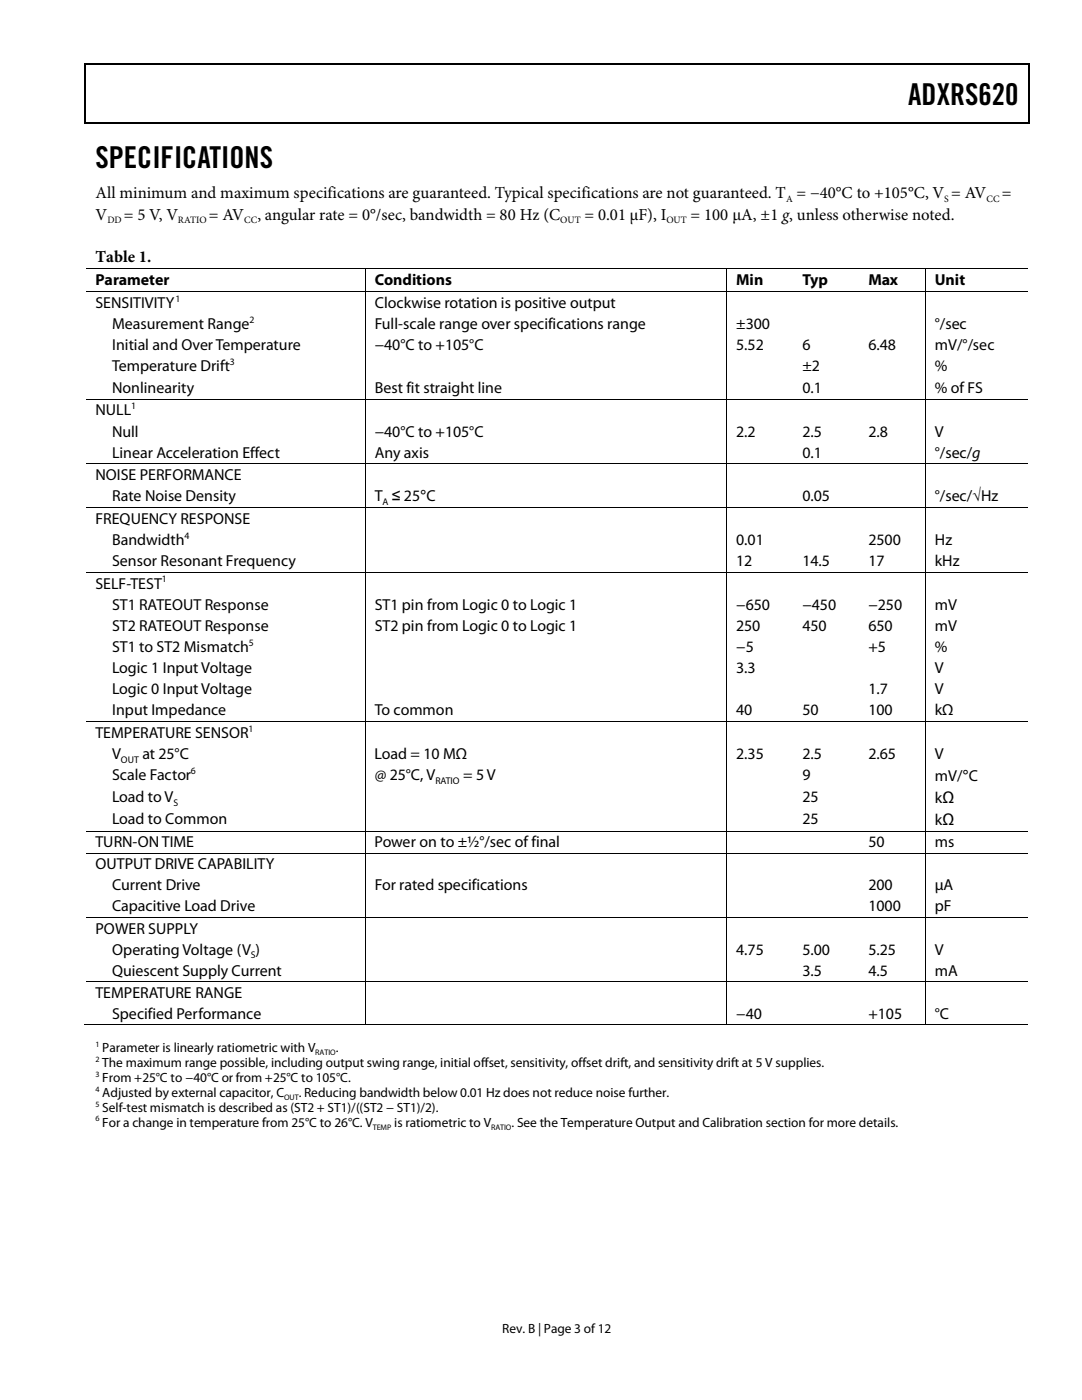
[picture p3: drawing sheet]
<svg xmlns="http://www.w3.org/2000/svg" width="216mm" height="279mm" viewBox="0 0 216 279" stroke-linecap="round" stroke-linejoin="round" font-family="sans-serif">
<defs><g id="words">
<g font-size="6">
<text x="181.2" y="20.9">ADXRS620</text>
<text x="19" y="33.6">SPECIFICATIONS</text>
</g>
<g font-size="3.3">
<text x="19" y="39.5">All minimum and maximum specifications are guaranteed. Typical specifications are not guaranteed. T = −40°C to +105°C, V = AV</text>
<text x="199.9" y="39.5">=</text>
<text x="19" y="43.9">V</text>
<text x="24.7" y="43.9">= 5 V, V</text>
<text x="41.7" y="43.9">= AV</text>
<text x="51.4" y="43.9">, angular rate = 0°/sec, bandwidth = 80 Hz (C</text>
<text x="116.6" y="43.9">= 0.01 µF), I</text>
<text x="137.8" y="43.9">= 100 μA, ±1 g, unless otherwise noted.</text>
<text x="19.1" y="52.4">Table 1.</text>
</g>
<g font-size="3.2">
<text x="19" y="56.9">Parameter</text>
<text x="74.8" y="56.9">Conditions</text>
<text x="146.9" y="56.9">Min</text>
<text x="160.1" y="56.9">Typ</text>
<text x="173.3" y="56.9">Max</text>
<text x="186.5" y="56.9">Unit</text>
<text x="19" y="61.4">SENSITIVITY</text>
<text x="22.4" y="65.6">Measurement Range</text>
<text x="74.8" y="61.4">Clockwise rotation is positive output</text>
<text x="74.8" y="65.6">Full-scale range over specifications range</text>
<text x="146.9" y="65.6">±300</text>
<text x="186.5" y="65.6">°/sec</text>
<text x="22.4" y="69.8">Initial and Over Temperature</text>
<text x="74.8" y="69.8">−40°C to +105°C</text>
<text x="146.9" y="69.8">5.52</text>
<text x="160.1" y="69.8">6</text>
<text x="173.3" y="69.8">6.48</text>
<text x="186.5" y="69.8">mV/°/sec</text>
<text x="22.4" y="74.1">Temperature Drift</text>
<text x="160.1" y="74.1">±2</text>
<text x="186.5" y="74.1">%</text>
<text x="19" y="82.9">NULL</text>
<text x="22.4" y="78.4">Nonlinearity</text>
<text x="74.8" y="78.4">Best fit straight line</text>
<text x="160.1" y="78.4">0.1</text>
<text x="186.5" y="78.4">% of FS</text>
<text x="22.4" y="87.1">Null</text>
<text x="74.8" y="87.1">−40°C to +105°C</text>
<text x="146.9" y="87.1">2.2</text>
<text x="160.1" y="87.1">2.5</text>
<text x="173.3" y="87.1">2.8</text>
<text x="186.5" y="87.1">V</text>
<text x="19" y="95.7">NOISE PERFORMANCE</text>
<text x="22.4" y="91.3">Linear Acceleration Effect</text>
<text x="74.8" y="91.3">Any axis</text>
<text x="160.1" y="91.3">0.1</text>
<text x="186.5" y="91.3">°/sec/g</text>
<text x="22.4" y="99.9">Rate Noise Density</text>
<text x="74.8" y="100.1">T ≤ 25°C</text>
<text x="160.1" y="99.9">0.05</text>
<text x="186.5" y="100.1">°/sec/√Hz</text>
<text x="19" y="104.6">FREQUENCY RESPONSE</text>
<text x="22.4" y="108.8">Bandwidth</text>
<text x="22.4" y="113">Sensor Resonant Frequency</text>
<text x="146.9" y="108.8">0.01</text>
<text x="146.9" y="113">12</text>
<text x="160.1" y="113">14.5</text>
<text x="173.3" y="108.8">2500</text>
<text x="173.3" y="113">17</text>
<text x="186.5" y="108.8">Hz</text>
<text x="186.5" y="113">kHz</text>
<text x="19" y="117.5">SELF-TEST</text>
<text x="22.4" y="121.7">ST1 RATEOUT Response</text>
<text x="22.4" y="125.9">ST2 RATEOUT Response</text>
<text x="74.8" y="121.7">ST1 pin from Logic 0 to Logic 1</text>
<text x="74.8" y="125.9">ST2 pin from Logic 0 to Logic 1</text>
<text x="146.9" y="121.7">−650</text>
<text x="146.9" y="125.9">250</text>
<text x="160.1" y="121.7">−450</text>
<text x="160.1" y="125.9">450</text>
<text x="173.3" y="121.7">−250</text>
<text x="173.3" y="125.9">650</text>
<text x="186.5" y="121.7">mV</text>
<text x="186.5" y="125.9">mV</text>
<text x="22.4" y="130.1">ST1 to ST2 Mismatch</text>
<text x="146.9" y="130.1">−5</text>
<text x="173.3" y="130.1">+5</text>
<text x="186.5" y="130.1">%</text>
<text x="22.4" y="134.4">Logic 1 Input Voltage</text>
<text x="146.9" y="134.4">3.3</text>
<text x="186.5" y="134.4">V</text>
<text x="22.4" y="138.6">Logic 0 Input Voltage</text>
<text x="22.4" y="142.8">Input Impedance</text>
<text x="74.8" y="142.8">To common</text>
<text x="146.9" y="142.8">40</text>
<text x="160.1" y="142.8">50</text>
<text x="173.3" y="138.6">1.7</text>
<text x="173.3" y="142.8">100</text>
<text x="186.5" y="138.6">V</text>
<text x="186.5" y="142.8">kΩ</text>
<text x="19" y="147.3">TEMPERATURE SENSOR</text>
<text x="22.4" y="151.5">V</text>
<text x="22.4" y="155.7">Scale Factor</text>
<text x="28.4" y="151.5">at 25°C</text>
<text x="74.8" y="151.5">Load = 10 MΩ</text>
<text x="74.8" y="155.7">@ 25°C, V</text>
<text x="92.4" y="155.7">= 5 V</text>
<text x="146.9" y="151.5">2.35</text>
<text x="160.1" y="151.5">2.5</text>
<text x="160.1" y="155.7">9</text>
<text x="173.3" y="151.5">2.65</text>
<text x="186.5" y="155.9">mV/°C</text>
<text x="186.5" y="151.5">V</text>
<text x="22.4" y="160.1">Load to V</text>
<text x="160.1" y="160.1">25</text>
<text x="186.5" y="160.2">kΩ</text>
<text x="22.4" y="164.5">Load to Common</text>
<text x="160.1" y="164.5">25</text>
<text x="186.5" y="164.6">kΩ</text>
<text x="19" y="169.1">TURN-ON TIME</text>
<text x="19" y="173.5">OUTPUT DRIVE CAPABILITY</text>
<text x="74.8" y="169.1">Power on to ±½°/sec of final</text>
<text x="173.3" y="169.1">50</text>
<text x="186.5" y="169.1">ms</text>
<text x="22.4" y="177.7">Current Drive</text>
<text x="74.8" y="177.7">For rated specifications</text>
<text x="173.3" y="177.7">200</text>
<text x="186.5" y="177.7">µA</text>
<text x="22.4" y="181.9">Capacitive Load Drive</text>
<text x="173.3" y="181.9">1000</text>
<text x="186.5" y="181.9">pF</text>
<text x="19" y="186.3">POWER SUPPLY</text>
<text x="22.4" y="190.5">Operating Voltage (V )</text>
<text x="146.9" y="190.5">4.75</text>
<text x="160.1" y="190.5">5.00</text>
<text x="173.3" y="190.5">5.25</text>
<text x="186.5" y="190.5">V</text>
<text x="22.4" y="194.7">Quiescent Supply Current</text>
<text x="160.1" y="194.7">3.5</text>
<text x="173.3" y="194.7">4.5</text>
<text x="186.5" y="194.7">mA</text>
<text x="19" y="199.1">TEMPERATURE RANGE</text>
<text x="22.4" y="203.3">Specified Performance</text>
<text x="146.9" y="203.3">−40</text>
<text x="173.3" y="203.3">+105</text>
<text x="186.5" y="203.3">°C</text>
</g>
<g font-size="2.7">
<text x="20.4" y="209.9">Parameter is linearly ratiometric with V</text>
<text x="67" y="209.9">.</text>
<text x="20.4" y="212.9">The maximum range possible, including output swing range, initial offset, sensitivity, offset drift, and sensitivity drift at 5 V supplies.</text>
<text x="20.4" y="215.9">From +25°C to −40°C or from +25°C to 105°C.</text>
<text x="20.4" y="218.9">Adjusted by external capacitor, C</text>
<text x="20.4" y="221.9">Self-test mismatch is described as (ST2 + ST1)/((ST2 − ST1)/2).</text>
<text x="59.6" y="218.9">. Reducing bandwidth below 0.01 Hz does not reduce noise further.</text>
<text x="20.4" y="224.9">For a change in temperature from 25°C to 26°C. V</text>
<text x="78.7" y="224.9">is ratiometric to V</text>
<text x="102.1" y="224.9">. See the Temperature Output and Calibration section for more details.</text>
<text x="100.2" y="266">Rev. B | Page 3 of12</text>
</g>
<g font-size="1.9">
<text x="156.8" y="40.3">A</text>
<text x="188.4" y="40.3">S</text>
<text x="196.8" y="40.3">CC</text>
<text x="21.4" y="44.6">DD</text>
<text x="35.5" y="44.6">RATIO</text>
<text x="48.7" y="44.6">CC</text>
<text x="111.8" y="44.6">OUT</text>
<text x="133" y="44.6">OUT</text>
<text x="35" y="60.2">1</text>
<text x="49.8" y="64.4">2</text>
<text x="45.9" y="72.9">3</text>
<text x="26.2" y="81.7">1</text>
<text x="76.3" y="100.8">A</text>
<text x="36.8" y="107.5">4</text>
<text x="32.3" y="116.2">1</text>
<text x="49.7" y="128.9">5</text>
<text x="49.6" y="146">1</text>
<text x="24.1" y="152.2">OUT</text>
<text x="38.1" y="154.5">6</text>
<text x="34.6" y="160.8">S</text>
<text x="86.9" y="156.4">RATIO</text>
<text x="50" y="191.2">S</text>
</g>
<g font-size="1.6">
<text x="19" y="208.9">1</text>
<text x="19" y="211.9">2</text>
<text x="19" y="214.8">3</text>
<text x="62.9" y="210.5">RATIO</text>
<text x="19" y="217.8">4</text>
<text x="19" y="220.9">5</text>
<text x="56.7" y="219.5">OUT</text>
<text x="19" y="223.8">6</text>
<text x="74.4" y="225.4">TEMP</text>
<text x="98" y="225.4">RATIO</text>
</g>
</g></defs>
<g fill="#000">
<path d="M16.9 12.7h.2v1h-.2z" fill-rule="evenodd"/>
<path d="M16.9 12.7h.2v.3h-.2z" fill-rule="evenodd"/>
<path d="M82.5 12.7h.3v.3h-.3z" fill-rule="evenodd"/>
<path d="M205.1 12.7h.3v1h-.3z" fill-rule="evenodd"/>
<path d="M205.1 12.7h.3v.3h-.3z" fill-rule="evenodd"/>
<path d="M16.9 24.4h.2v.2h-.2z" fill-rule="evenodd"/>
<path d="M16.9 24.4h.2v.2h-.2z" fill-rule="evenodd"/>
<path d="M82.3 24.4h.2v.2h-.2z" fill-rule="evenodd"/>
<path d="M205.1 24.4h.3v.2h-.3z" fill-rule="evenodd"/>
<path d="M205.1 24.4h.3v.2h-.3z" fill-rule="evenodd"/>
<path d="M72.8 53.6h.1v.2h-.1z" fill-rule="evenodd"/>
<path d="M72.8 58.1h.1v.2h-.1z" fill-rule="evenodd"/>
<path d="M144.9 53.6h.2v.2h-.2z" fill-rule="evenodd"/>
<path d="M144.9 58.1h.2v.2h-.2z" fill-rule="evenodd"/>
<path d="M158.2 53.6h.2v.2h-.2z" fill-rule="evenodd"/>
<path d="M158.2 58.1h.2v.2h-.2z" fill-rule="evenodd"/>
<path d="M171.4 53.6h.1v.2h-.1z" fill-rule="evenodd"/>
<path d="M171.4 58.1h.1v.2h-.1z" fill-rule="evenodd"/>
<path d="M184.5 53.6h.2v.2h-.2z" fill-rule="evenodd"/>
<path d="M184.5 58.1h.2v.2h-.2z" fill-rule="evenodd"/>
<path d="M72.8 79.6h.1v.2h-.1z" fill-rule="evenodd"/>
<path d="M144.9 79.6h.2v.2h-.2z" fill-rule="evenodd"/>
<path d="M158.2 79.6h.2v.2h-.2z" fill-rule="evenodd"/>
<path d="M171.4 79.6h.1v.2h-.1z" fill-rule="evenodd"/>
<path d="M184.5 79.6h.2v.2h-.2z" fill-rule="evenodd"/>
<path d="M72.8 92.4h.1v.2h-.1z" fill-rule="evenodd"/>
<path d="M144.9 92.4h.2v.2h-.2z" fill-rule="evenodd"/>
<path d="M158.2 92.4h.2v.2h-.2z" fill-rule="evenodd"/>
<path d="M171.4 92.4h.1v.2h-.1z" fill-rule="evenodd"/>
<path d="M184.5 92.4h.2v.2h-.2z" fill-rule="evenodd"/>
<path d="M72.8 101.3h.1v.1h-.1z" fill-rule="evenodd"/>
<path d="M72.8 114.1h.1v.2h-.1z" fill-rule="evenodd"/>
<path d="M144.9 101.3h.2v.1h-.2z" fill-rule="evenodd"/>
<path d="M144.9 114.1h.2v.2h-.2z" fill-rule="evenodd"/>
<path d="M158.2 101.3h.2v.1h-.2z" fill-rule="evenodd"/>
<path d="M158.2 114.1h.2v.2h-.2z" fill-rule="evenodd"/>
<path d="M171.4 101.3h.1v.1h-.1z" fill-rule="evenodd"/>
<path d="M171.4 114.1h.1v.2h-.1z" fill-rule="evenodd"/>
<path d="M184.5 101.3h.2v.1h-.2z" fill-rule="evenodd"/>
<path d="M184.5 114.1h.2v.2h-.2z" fill-rule="evenodd"/>
<path d="M72.8 144h.1v.1h-.1z" fill-rule="evenodd"/>
<path d="M144.9 144h.2v.1h-.2z" fill-rule="evenodd"/>
<path d="M158.2 144h.2v.1h-.2z" fill-rule="evenodd"/>
<path d="M171.4 144h.1v.1h-.1z" fill-rule="evenodd"/>
<path d="M184.5 144h.2v.1h-.2z" fill-rule="evenodd"/>
<path d="M72.8 165.8h.1v.2h-.1z" fill-rule="evenodd"/>
<path d="M72.8 170.2h.1v.1h-.1z" fill-rule="evenodd"/>
<path d="M144.9 165.8h.2v.2h-.2z" fill-rule="evenodd"/>
<path d="M144.9 170.2h.2v.1h-.2z" fill-rule="evenodd"/>
<path d="M158.2 165.8h.2v.2h-.2z" fill-rule="evenodd"/>
<path d="M158.2 170.2h.2v.1h-.2z" fill-rule="evenodd"/>
<path d="M171.4 165.8h.1v.2h-.1z" fill-rule="evenodd"/>
<path d="M171.4 170.2h.1v.1h-.1z" fill-rule="evenodd"/>
<path d="M184.5 165.8h.2v.2h-.2z" fill-rule="evenodd"/>
<path d="M184.5 170.2h.2v.1h-.2z" fill-rule="evenodd"/>
<path d="M72.8 183h.1v.2h-.1z" fill-rule="evenodd"/>
<path d="M72.8 195.8h.1v.2h-.1z" fill-rule="evenodd"/>
<path d="M144.9 183h.2v.2h-.2z" fill-rule="evenodd"/>
<path d="M144.9 195.8h.2v.2h-.2z" fill-rule="evenodd"/>
<path d="M158.2 183h.2v.2h-.2z" fill-rule="evenodd"/>
<path d="M158.2 195.8h.2v.2h-.2z" fill-rule="evenodd"/>
<path d="M171.4 183h.1v.2h-.1z" fill-rule="evenodd"/>
<path d="M171.4 195.8h.1v.2h-.1z" fill-rule="evenodd"/>
<path d="M184.5 183h.2v.2h-.2z" fill-rule="evenodd"/>
<path d="M184.5 195.8h.2v.2h-.2z" fill-rule="evenodd"/>
<path d="M72.8 204.5h.1v.1h-.1z" fill-rule="evenodd"/>
<path d="M144.9 204.5h.2v.1h-.2z" fill-rule="evenodd"/>
<path d="M157.9 204.5h.2v.1h-.2z" fill-rule="evenodd"/>
<path d="M171.1 204.5h.2v.1h-.2z" fill-rule="evenodd"/>
<path d="M184.5 204.5h.2v.1h-.2z" fill-rule="evenodd"/>
</g>
<path d="M17 13.7v10.7M17.1 12.8h65.4M82.8 12.8h122.3M205.2 13.7v10.7M17.1 24.5h188" fill="none" stroke="#000" stroke-width=".25"/>
<g fill="none" stroke="#000" stroke-width=".2">
<path d="M17.1 53.7h55.7M17.1 58.2h55.7M72.9 53.8v4.3M72.9 58.3v21.3M72.9 53.7h72M72.9 58.2h72M145 53.8v4.3M145 58.3v21.3M145.1 53.7h13.1M145.1 58.2h13.1M158.4 53.7h13M158.4 58.2h13"/>
<path d="M171.5 53.7h13M171.5 58.2h13M184.6 53.8v4.3M184.6 58.3v21.3M184.7 53.7h20.4M184.7 58.2h20.4M17.1 79.7h55.7M72.9 79.8v12.6M72.9 79.7h72M145 79.8v12.6M145.1 79.7h13.1M158.4 79.7h13"/>
<path d="M171.5 79.7h13M184.6 79.8v12.6M184.7 79.7h20.4M17.1 92.5h55.7M72.9 92.6v8.7M72.9 92.5h72M145 92.6v8.7M145.1 92.5h13.1M158.4 92.5h13M171.5 92.5h13M184.6 92.6v8.7M184.7 92.5h20.4"/>
<path d="M17.1 101.3h55.7M17.1 114.2h55.7M72.9 101.4v12.7M72.9 114.3v29.7M72.9 101.3h72M72.9 114.2h72M145 101.4v12.7M145 114.3v29.7M145.1 101.3h13.1M145.1 114.2h13.1M158.4 101.3h13M158.4 114.2h13"/>
<path d="M171.5 101.3h13M171.5 114.2h13M184.6 101.4v12.7M184.6 114.3v29.7M184.7 101.3h20.4M184.7 114.2h20.4M17.1 144.1h55.7M72.9 144.1v21.7M72.9 144.1h72M145 144.1v21.7M145.1 144.1h13.1M158.4 144.1h13"/>
<path d="M171.5 144.1h13M184.6 144.1v21.7M184.7 144.1h20.4M17.1 165.9h55.7M17.1 170.3h55.7M72.9 166v4.2M72.9 170.3v12.7M72.9 165.9h72M72.9 170.3h72M145 166v4.2M145 170.3v12.7M145.1 165.9h13.1"/>
<path d="M145.1 170.3h13.1M158.4 165.9h13M158.4 170.3h13M171.5 165.9h13M171.5 170.3h13M184.6 166v4.2M184.6 170.3v12.7M184.7 165.9h20.4M184.7 170.3h20.4M17.1 183.1h55.7M17.1 195.9h55.7M72.9 183.2v12.6"/>
<path d="M72.9 196v8.5M72.9 183.1h72M72.9 195.9h72M145 183.2v12.6M145 196v8.5M145.1 183.1h13.1M145.1 195.9h13.1M158.4 183.1h13M158.4 195.9h13M171.5 183.1h13M171.5 195.9h13M184.6 183.2v12.6"/>
<path d="M184.6 196v8.5M184.7 183.1h20.4M184.7 195.9h20.4M16.9 204.6h55.9M72.9 204.6h72M145.1 204.6h39.4M184.7 204.6h20.4"/>
</g>
<use href="#words"/>
</svg>
